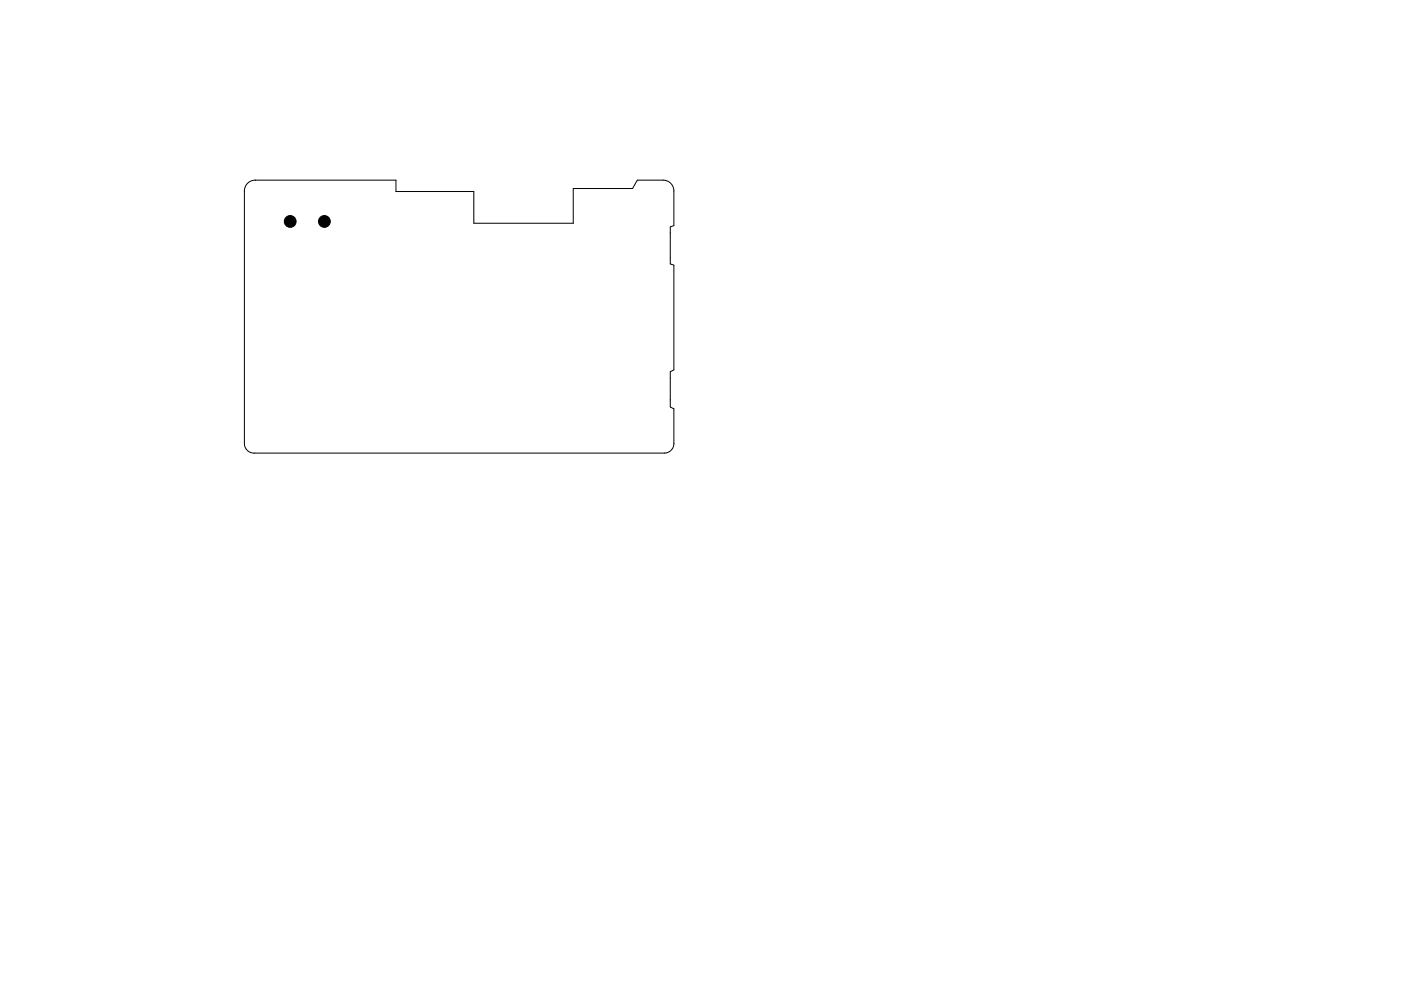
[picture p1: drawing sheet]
<svg xmlns="http://www.w3.org/2000/svg" width="297mm" height="210mm" viewBox="0 0 297 210" stroke-linecap="round" stroke-linejoin="round" font-family="sans-serif">
<path d="M52.5 38.9l.6-.5 1-.2h29.8v2.4h16.6v6.8h21v-7.4h12.6l1-1.8h5.5a2.29 2.29 0 0 1 2.3 2.3v7.4l-.8 .2v7.9l.8 .3v22.2l-.8 .4v7.5l.8 .3v7.4a2.03 2.03 0 0 1-2.1 2h-87a2.03 2.03 0 0 1-2-2v-53.6l.2-1z" fill="none" stroke="#000" stroke-width=".21"/>
<g fill="#000" stroke="#000" stroke-width=".21">
<circle cx="61.5" cy="47" r="1.25"/>
<circle cx="68.8" cy="47" r="1.25"/>
</g>
</svg>
